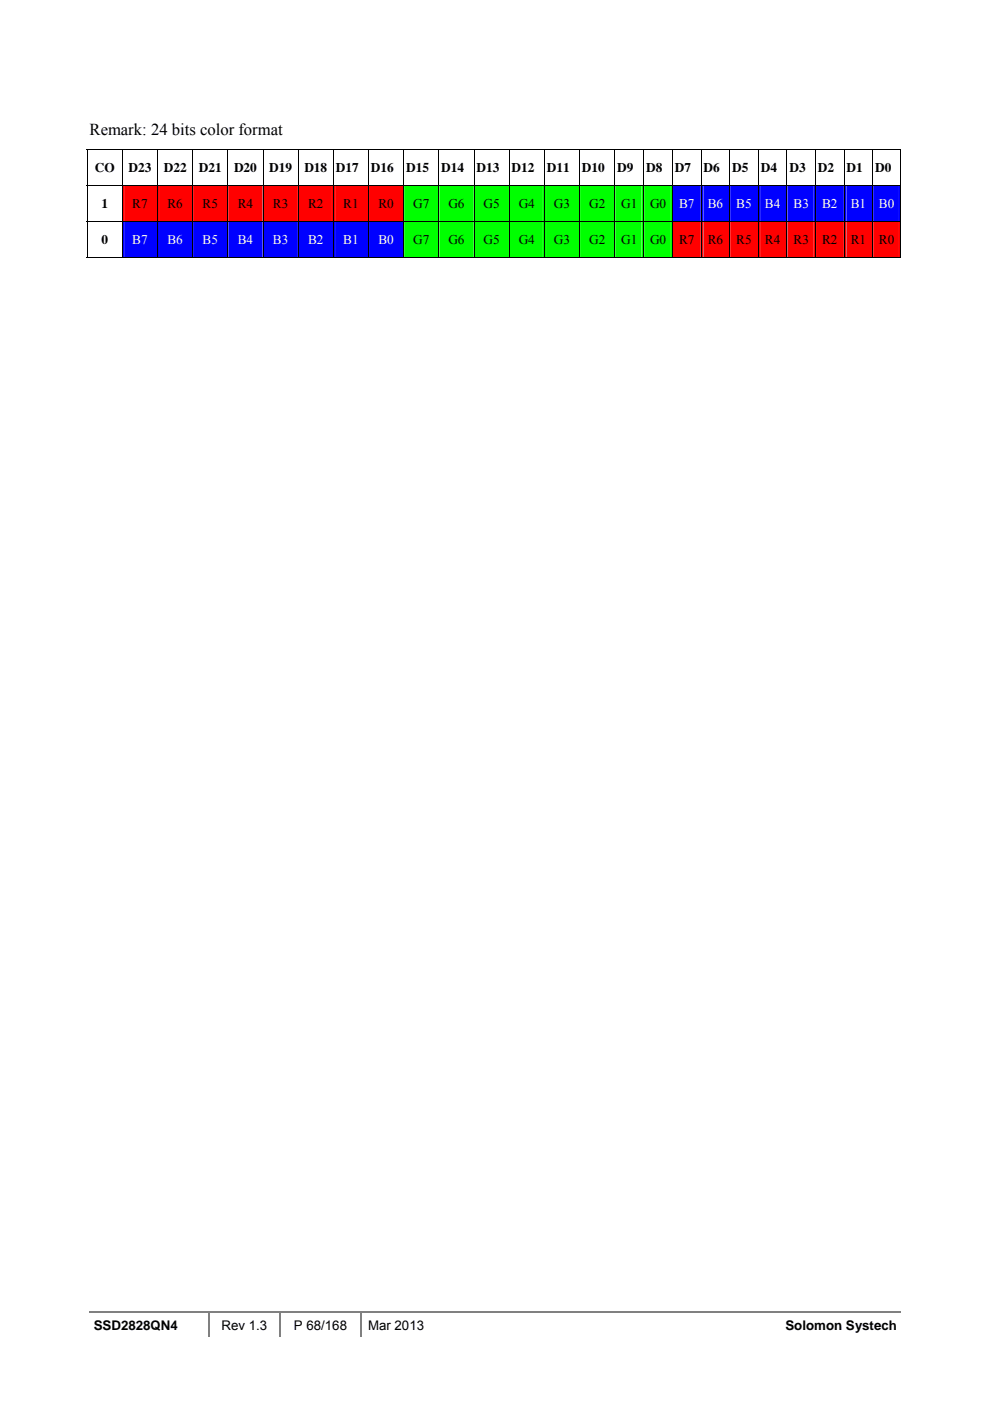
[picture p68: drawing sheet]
<svg xmlns="http://www.w3.org/2000/svg" width="210mm" height="297mm" viewBox="0 0 210 297" stroke-linecap="round" stroke-linejoin="round" font-family="sans-serif">
<defs><g id="words">
<text font-size="3.5" x="19" y="28.6">Remark: 24 bits color format</text>
<g font-size="2.8">
<text x="20.1" y="36.5">CO</text>
<text x="27.3" y="36.5">D23</text>
<text x="34.7" y="36.5">D22</text>
<text x="42.2" y="36.5">D21</text>
<text x="49.6" y="36.5">D20</text>
<text x="57.1" y="36.5">D19</text>
<text x="64.6" y="36.5">D18 D17</text>
<text x="78.7" y="36.5">D16</text>
<text x="86.1" y="36.5">D15</text>
<text x="93.6" y="36.5">D14</text>
<text x="101.1" y="36.5">D13</text>
<text x="108.5" y="36.5">D12</text>
<text x="116" y="36.5">D11</text>
<text x="123.4" y="36.5">D10</text>
<text x="130.9" y="36.5">D9</text>
<text x="137" y="36.5">D8</text>
<text x="143.2" y="36.5">D7</text>
<text x="149.2" y="36.5">D6</text>
<text x="155.3" y="36.5">D5</text>
<text x="161.4" y="36.5">D4</text>
<text x="167.4" y="36.5">D3</text>
<text x="173.5" y="36.5">D2</text>
<text x="179.6" y="36.5">D1</text>
<text x="185.6" y="36.5">D0</text>
<text x="21.5" y="44.1">1</text>
<text x="28" y="44.1">R7</text>
<text x="35.5" y="44.1">R6</text>
<text x="43" y="44.1">R5</text>
<text x="50.4" y="44.1">R4</text>
<text x="57.9" y="44.1">R3</text>
<text x="65.3" y="44.1">R2</text>
<text x="72.8" y="44.1">R1</text>
<text x="80.3" y="44.1">R0</text>
<text x="87.6" y="44.1">G7</text>
<text x="95.1" y="44.1">G6</text>
<text x="102.6" y="44.1">G5</text>
<text x="110" y="44.1">G4</text>
<text x="117.5" y="44.1">G3</text>
<text x="124.9" y="44.1">G2</text>
<text x="131.8" y="44.1">G1</text>
<text x="137.9" y="44.1">G0</text>
<text x="21.5" y="51.8">0</text>
<text x="87.6" y="51.7">G7</text>
<text x="95.1" y="51.7">G6</text>
<text x="102.6" y="51.7">G5</text>
<text x="110" y="51.7">G4</text>
<text x="117.5" y="51.7">G3</text>
<text x="124.9" y="51.7">G2</text>
<text x="131.8" y="51.7">G1</text>
<text x="137.9" y="51.7">G0</text>
<text x="144" y="51.7">R7</text>
<text x="150.1" y="51.7">R6</text>
<text x="156.2" y="51.7">R5</text>
<text x="162.2" y="51.7">R4</text>
<text x="168.3" y="51.7">R3</text>
<text x="174.4" y="51.7">R2</text>
<text x="180.4" y="51.7">R1</text>
<text x="186.4" y="51.7">R0</text>
<text x="19.9" y="281.9">SSD2828QN4</text>
<text x="47" y="281.9">Rev 1.3</text>
<text x="62.3" y="281.9">P 68/168</text>
<text x="78.1" y="281.9">Mar 2013</text>
<text x="166.6" y="281.9">Solomon Systech</text>
</g>
<g font-size="2.8" fill="#fff">
<text x="144" y="44.1">B7</text>
<text x="150.1" y="44.1">B6</text>
<text x="156.2" y="44.1">B5</text>
<text x="162.2" y="44.1">B4</text>
<text x="168.3" y="44.1">B3</text>
<text x="174.4" y="44.1">B2</text>
<text x="180.4" y="44.1">B1</text>
<text x="186.4" y="44.1">B0</text>
<text x="28" y="51.7">B7</text>
<text x="35.5" y="51.7">B6</text>
<text x="43" y="51.7">B5</text>
<text x="50.4" y="51.7">B4</text>
<text x="57.9" y="51.7">B3</text>
<text x="65.3" y="51.7">B2</text>
<text x="72.8" y="51.7">B1</text>
<text x="80.3" y="51.7">B0</text>
</g>
</g></defs>
<path d="M18.9 278.2h25.2" fill="none" stroke="#808080" stroke-width=".34"/>
<path d="M44.1 278.1h.3v.3h-.3z" fill="#808080"/>
<path d="M44.4 278.2h14.9" fill="none" stroke="#808080" stroke-width=".34"/>
<path d="M59.3 278.1h.3v.3h-.3z" fill="#808080"/>
<path d="M59.6 278.2h16.8" fill="none" stroke="#808080" stroke-width=".34"/>
<path d="M76.4 278.1h.3v.3h-.3z" fill="#808080"/>
<path d="M44.3 278.4v5.1M59.5 278.4v5.1M76.5 278.4v5.1M76.7 278.2h114.4" fill="none" stroke="#808080" stroke-width=".34"/>
<path d="M18.4 31.6h.2v.1h-.2zM190.9 31.6h.2v.1h-.2z" fill="#000"/>
<g fill="none" stroke="#000" stroke-width=".21">
<path d="M18.4 31.6h172.7M18.5 31.7v7.5M26 31.7v7.5M33.4 31.7v7.5M40.9 31.7v7.5M48.3 31.7v7.5M55.8 31.7v7.5M63.3 31.7v7.5M70.7 31.7v7.5M78.2 31.7v7.5M85.6 31.7v7.5M93.1 31.7v7.5"/>
<path d="M100.6 31.7v7.5M108 31.7v7.5M115.5 31.7v7.5M123 31.7v7.5M130.4 31.7v7.5M136.5 31.7v7.5M142.7 31.7v7.5M148.7 31.7v7.5M154.8 31.7v7.5M160.9 31.7v7.5M166.9 31.7v7.5M173 31.7v7.5"/>
<path d="M179.1 31.7v7.5M185.1 31.7v7.5M191 31.7v7.5"/>
</g>
<g fill="#f00">
<path d="M26 39.4h7.3v7.5h-7.3z"/>
<path d="M26.5 39.4h6.4v7.5h-6.4z"/>
<path d="M33.5 39.4h7.3v7.5h-7.3z"/>
<path d="M33.9 39.4h6.5v7.5h-6.5z"/>
<path d="M41 39.4h7.3v7.5h-7.3z"/>
<path d="M41.4 39.4h6.4v7.5h-6.4z"/>
<path d="M48.4 39.4h7.3v7.5h-7.3z"/>
<path d="M48.9 39.4h6.4v7.5h-6.4z"/>
<path d="M55.9 39.4h7.3v7.5h-7.3z"/>
<path d="M56.3 39.4h6.5v7.5h-6.5z"/>
<path d="M63.4 39.4h7.2v7.5h-7.2z"/>
<path d="M63.8 39.4h6.4v7.5h-6.4z"/>
<path d="M70.8 39.4h7.3v7.5h-7.3z"/>
<path d="M71.2 39.4h6.5v7.5h-6.5z"/>
<path d="M78.3 39.4h7.3v7.5h-7.3z"/>
<path d="M78.7 39.4h6.4v7.5h-6.4z"/>
</g>
<g fill="#0f0">
<path d="M85.7 39.4h7.3v7.5h-7.3z"/>
<path d="M86.1 39.4h6.5v7.5h-6.5z"/>
<path d="M93.2 39.4h7.3v7.5h-7.3z"/>
<path d="M93.6 39.4h6.5v7.5h-6.5z"/>
<path d="M100.6 39.4h7.3v7.5h-7.3z"/>
<path d="M101.1 39.4h6.4v7.5h-6.4z"/>
<path d="M108.1 39.4h7.3v7.5h-7.3z"/>
<path d="M108.5 39.4h6.5v7.5h-6.5z"/>
<path d="M115.6 39.4h7.3v7.5h-7.3z"/>
<path d="M116 39.4h6.4v7.5h-6.4z"/>
<path d="M123 39.4h7.3v7.5h-7.3z"/>
<path d="M123.5 39.4h6.4v7.5h-6.4z"/>
<path d="M130.5 39.4h6v7.5h-6z"/>
<path d="M130.9 39.4h5.1v7.5h-5.1z"/>
<path d="M136.6 39.4h6v7.5h-6z"/>
<path d="M137.1 39.4h5v7.5h-5z"/>
</g>
<g fill="#00f">
<path d="M142.7 39.4h5.9v7.5h-5.9z"/>
<path d="M143.2 39.4h5v7.5h-5z"/>
<path d="M148.8 39.4h5.9v7.5h-5.9z"/>
<path d="M149.2 39.4h5.1v7.5h-5.1z"/>
<path d="M154.9 39.4h5.9v7.5h-5.9z"/>
<path d="M155.3 39.4h5v7.5h-5z"/>
<path d="M161 39.4h5.8v7.5h-5.8z"/>
<path d="M161.4 39.4h5v7.5h-5z"/>
<path d="M167 39.4h5.9v7.5h-5.9z"/>
<path d="M167.4 39.4h5.1v7.5h-5.1z"/>
<path d="M173.1 39.4h5.9v7.5h-5.9z"/>
<path d="M173.5 39.4h5v7.5h-5z"/>
<path d="M179.2 39.4h5.8v7.5h-5.8z"/>
<path d="M179.6 39.4h5v7.5h-5z"/>
<path d="M185.2 39.4h5.7v7.5h-5.7z"/>
<path d="M185.6 39.4h4.9v7.5h-4.9z"/>
</g>
<g fill="none" stroke="#000" stroke-width=".21">
<path d="M18.4 39.3h172.7M18.5 39.4v7.5M26 39.4v7.5M33.4 39.4v7.5M40.9 39.4v7.5M48.3 39.4v7.5M55.8 39.4v7.5M63.3 39.4v7.5M70.7 39.4v7.5M78.2 39.4v7.5M85.6 39.4v7.5M93.1 39.4v7.5"/>
<path d="M100.6 39.4v7.5M108 39.4v7.5M115.5 39.4v7.5M123 39.4v7.5M130.4 39.4v7.5M136.5 39.4v7.5M142.7 39.4v7.5M148.7 39.4v7.5M154.8 39.4v7.5M160.9 39.4v7.5M166.9 39.4v7.5M173 39.4v7.5"/>
<path d="M179.1 39.4v7.5M185.1 39.4v7.5M191 39.4v7.5"/>
</g>
<g fill="#00f">
<path d="M26 47.1h7.3v7.4h-7.3z"/>
<path d="M26.5 47.1h6.4v7.4h-6.4z"/>
<path d="M33.5 47.1h7.3v7.4h-7.3z"/>
<path d="M33.9 47.1h6.5v7.4h-6.5z"/>
<path d="M41 47.1h7.3v7.4h-7.3z"/>
<path d="M41.4 47.1h6.4v7.4h-6.4z"/>
<path d="M48.4 47.1h7.3v7.4h-7.3z"/>
<path d="M48.9 47.1h6.4v7.4h-6.4z"/>
<path d="M55.9 47.1h7.3v7.4h-7.3z"/>
<path d="M56.3 47.1h6.5v7.4h-6.5z"/>
<path d="M63.4 47.1h7.2v7.4h-7.2z"/>
<path d="M63.8 47.1h6.4v7.4h-6.4z"/>
<path d="M70.8 47.1h7.3v7.4h-7.3z"/>
<path d="M71.2 47.1h6.5v7.4h-6.5z"/>
<path d="M78.3 47.1h7.3v7.4h-7.3z"/>
<path d="M78.7 47.1h6.4v7.4h-6.4z"/>
</g>
<g fill="#0f0">
<path d="M85.7 47.1h7.3v7.4h-7.3z"/>
<path d="M86.1 47.1h6.5v7.4h-6.5z"/>
<path d="M93.2 47.1h7.3v7.4h-7.3z"/>
<path d="M93.6 47.1h6.5v7.4h-6.5z"/>
<path d="M100.6 47.1h7.3v7.4h-7.3z"/>
<path d="M101.1 47.1h6.4v7.4h-6.4z"/>
<path d="M108.1 47.1h7.3v7.4h-7.3z"/>
<path d="M108.5 47.1h6.5v7.4h-6.5z"/>
<path d="M115.6 47.1h7.3v7.4h-7.3z"/>
<path d="M116 47.1h6.4v7.4h-6.4z"/>
<path d="M123 47.1h7.3v7.4h-7.3z"/>
<path d="M123.5 47.1h6.4v7.4h-6.4z"/>
<path d="M130.5 47.1h6v7.4h-6z"/>
<path d="M130.9 47.1h5.1v7.4h-5.1z"/>
<path d="M136.6 47.1h6v7.4h-6z"/>
<path d="M137.1 47.1h5v7.4h-5z"/>
</g>
<g fill="#f00">
<path d="M142.7 47.1h5.9v7.4h-5.9z"/>
<path d="M143.2 47.1h5v7.4h-5z"/>
<path d="M148.8 47.1h5.9v7.4h-5.9z"/>
<path d="M149.2 47.1h5.1v7.4h-5.1z"/>
<path d="M154.9 47.1h5.9v7.4h-5.9z"/>
<path d="M155.3 47.1h5v7.4h-5z"/>
<path d="M161 47.1h5.8v7.4h-5.8z"/>
<path d="M161.4 47.1h5v7.4h-5z"/>
<path d="M167 47.1h5.9v7.4h-5.9z"/>
<path d="M167.4 47.1h5.1v7.4h-5.1z"/>
<path d="M173.1 47.1h5.9v7.4h-5.9z"/>
<path d="M173.5 47.1h5v7.4h-5z"/>
<path d="M179.2 47.1h5.8v7.4h-5.8z"/>
<path d="M179.6 47.1h5v7.4h-5z"/>
<path d="M185.2 47.1h5.7v7.4h-5.7z"/>
<path d="M185.6 47.1h4.9v7.4h-4.9z"/>
</g>
<g fill="none" stroke="#000" stroke-width=".21">
<path d="M18.4 47h172.7M18.4 54.6h7.5M18.5 47.1v7.6M26 47.1v7.6M26 54.6h7.3M33.4 47.1v7.6M33.5 54.6h7.3M40.9 47.1v7.6M41 54.6h7.3M48.3 47.1v7.6M48.4 54.6h7.3M55.8 47.1v7.6"/>
<path d="M55.9 54.6h7.3M63.3 47.1v7.6M63.4 54.6h7.2M70.7 47.1v7.6M70.8 54.6h7.3M78.2 47.1v7.6M78.3 54.6h7.3M85.6 47.1v7.6M85.7 54.6h7.3M93.1 47.1v7.6M93.2 54.6h7.3M100.6 47.1v7.6"/>
<path d="M100.6 54.6h7.3M108 47.1v7.6M108.1 54.6h7.3M115.5 47.1v7.6M115.6 54.6h7.3M123 47.1v7.6M123 54.6h7.3M130.4 47.1v7.6M130.5 54.6h6M136.5 47.1v7.6M136.6 54.6h6M142.7 47.1v7.6"/>
<path d="M142.7 54.6h5.9M148.7 47.1v7.6M148.8 54.6h5.9M154.8 47.1v7.6M154.9 54.6h5.9M160.9 47.1v7.6M161 54.6h5.8M166.9 47.1v7.6M167 54.6h5.9M173 47.1v7.6M173.1 54.6h5.9M179.1 47.1v7.6"/>
<path d="M179.2 54.6h5.8M185.1 47.1v7.6M185.2 54.6h5.7M191 47.1v7.6"/>
</g>
<path d="M190.9 54.5h.2v.2h-.2z" fill="#000"/>
<use href="#words"/>
</svg>
